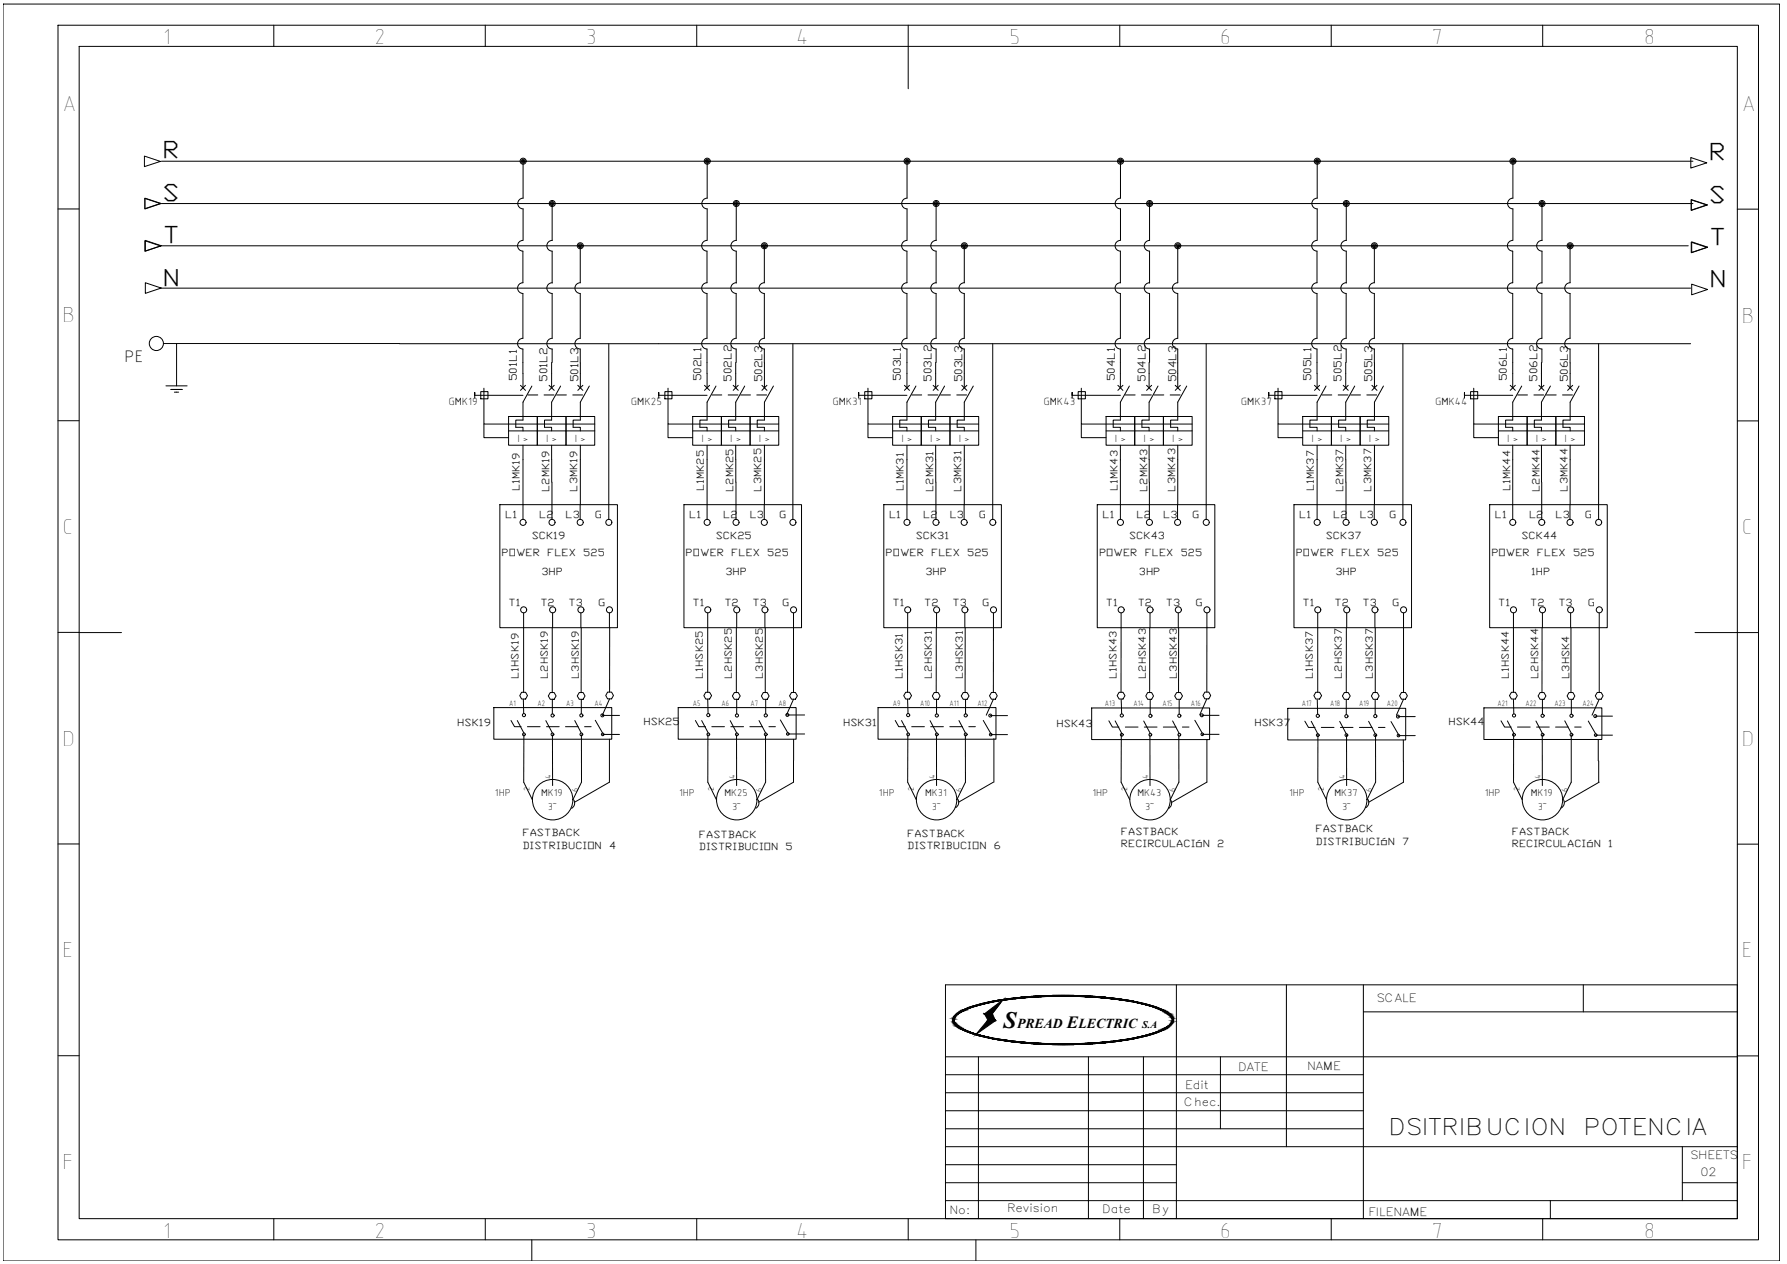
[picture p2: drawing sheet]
<svg xmlns="http://www.w3.org/2000/svg" width="420mm" height="297mm" viewBox="0 0 420 297" stroke-linecap="round" stroke-linejoin="round" font-family="sans-serif">
<defs><g id="words">
<g font-size="5.6">
<text x="38.2" y="37.2">R</text>
<text x="401.8" y="37.5">R</text>
<text x="38.2" y="47.3">S</text>
<text x="401.8" y="47.7">S</text>
<text x="38.3" y="57.2">T</text>
<text x="401.9" y="57.5">T</text>
<text x="38.3" y="67.1">N</text>
<text x="401.9" y="67.5">N</text>
</g>
<text font-size="5.5" x="235.9" y="241.6">S</text>
<g font-size="5.4">
<text x="38.3" y="10.4">1</text>
<text x="88" y="10.4">2</text>
<text x="137.6" y="10.4">3</text>
<text x="187.1" y="10.4">4</text>
<text x="237.2" y="10.4">5</text>
<text x="286.8" y="10.4">6</text>
<text x="336.5" y="10.4">7</text>
<text x="386.5" y="10.4">8</text>
<text x="14.6" y="26">A</text>
<text x="409.5" y="26">A</text>
<text x="14.6" y="75.8">B</text>
<text x="409.5" y="75.8">B</text>
<text x="14.6" y="125.5">C</text>
<text x="409.5" y="125.5">C</text>
<text x="14.6" y="175.2">D</text>
<text x="409.5" y="175.2">D</text>
<text x="14.7" y="225">E</text>
<text x="409.5" y="225">E</text>
<text x="326.4" y="266.8">DSITRIBUCION</text>
<text x="372.3" y="266.8">POTENCIA</text>
<text x="14.7" y="274.7">F</text>
<text x="409.5" y="274.7">F</text>
<text x="38.3" y="290.9">1</text>
<text x="88" y="290.9">2</text>
<text x="137.6" y="290.9">3</text>
<text x="187.1" y="290.9">4</text>
<text x="237.2" y="290.9">5</text>
<text x="286.8" y="290.9">6</text>
<text x="336.5" y="290.9">7</text>
<text x="386.5" y="290.9">8</text>
</g>
<text font-size="4.1" x="29.3" y="85">PE</text>
<text font-size="4" x="250.9" y="241.6">E</text>
<g font-size="3.2">
<text x="239.1" y="241.6">PREAD</text>
<text x="253.6" y="241.6">LECTRIC</text>
</g>
<g font-size="2.7">
<text x="323.6" y="235.5">SCALE</text>
<text x="291.1" y="251.6">DATE</text>
<text x="307.3" y="251.4">NAME</text>
<text x="278.6" y="255.8">Edit</text>
<text x="278.4" y="259.8">Chec.</text>
<text x="397.4" y="272.4">SHEETS</text>
<text x="399.8" y="276.4">02</text>
<text x="223.2" y="285.2">No:</text>
<text x="236.8" y="284.9">Revision</text>
<text x="259.1" y="285.1">Date</text>
<text x="270.9" y="285">By</text>
<text x="321.8" y="285.8">FILENAME</text>
</g>
<g font-size="2.6">
<text x="105.4" y="95.1">GMK19</text>
<text x="148.3" y="95.1">GMK25</text>
<text x="195.7" y="95.1">GMK31</text>
<text x="245.3" y="95.1">GMK43</text>
<text x="291.7" y="95.1">GMK37</text>
<text x="337.4" y="95.1">GMK44</text>
<text x="121.7" y="103.8">I &gt;</text>
<text x="128.4" y="103.8">I &gt;</text>
<text x="135.1" y="103.8">I &gt;</text>
<text x="164.9" y="103.8">I &gt;</text>
<text x="171.7" y="103.8">I &gt;</text>
<text x="178.4" y="103.8">I &gt;</text>
<text x="211.9" y="103.8">I &gt;</text>
<text x="218.7" y="103.8">I &gt;</text>
<text x="225.4" y="103.8">I &gt;</text>
<text x="262.1" y="103.8">I &gt;</text>
<text x="268.9" y="103.8">I &gt;</text>
<text x="275.6" y="103.8">I &gt;</text>
<text x="308.4" y="103.8">I &gt;</text>
<text x="315.1" y="103.8">I &gt;</text>
<text x="321.8" y="103.8">I &gt;</text>
<text x="354.4" y="103.8">I &gt;</text>
<text x="361.1" y="103.8">I &gt;</text>
<text x="367.9" y="103.8">I &gt;</text>
</g>
<g font-size="2.5">
<text x="121.5" y="89.6" transform="rotate(-90 121.5 89.6)">501L1</text>
<text x="128.7" y="89.7" transform="rotate(-90 128.7 89.7)">501L2</text>
<text x="135.9" y="89.9" transform="rotate(-90 135.9 89.9)">501L3</text>
<text x="164.8" y="89.6" transform="rotate(-90 164.8 89.6)">502L1</text>
<text x="172" y="89.7" transform="rotate(-90 172 89.7)">502L2</text>
<text x="179.2" y="89.9" transform="rotate(-90 179.2 89.9)">502L3</text>
<text x="211.8" y="89.6" transform="rotate(-90 211.8 89.6)">503L1</text>
<text x="219" y="89.7" transform="rotate(-90 219 89.7)">503L2</text>
<text x="226.2" y="89.9" transform="rotate(-90 226.2 89.9)">503L3</text>
<text x="262.2" y="89.6" transform="rotate(-90 262.2 89.6)">504L1</text>
<text x="269.3" y="89.7" transform="rotate(-90 269.3 89.7)">504L2</text>
<text x="276.5" y="89.9" transform="rotate(-90 276.5 89.9)">504L3</text>
<text x="308.3" y="89.6" transform="rotate(-90 308.3 89.6)">505L1</text>
<text x="315.4" y="89.7" transform="rotate(-90 315.4 89.7)">505L2</text>
<text x="322.6" y="89.9" transform="rotate(-90 322.6 89.9)">505L3</text>
<text x="354.3" y="89.6" transform="rotate(-90 354.3 89.6)">506L1</text>
<text x="361.4" y="89.7" transform="rotate(-90 361.4 89.7)">506L2</text>
<text x="368.6" y="89.9" transform="rotate(-90 368.6 89.9)">506L3</text>
</g>
<g font-size="2.4">
<text x="122.2" y="115.4" transform="rotate(-90 122.2 115.4)">L1MK19</text>
<text x="129.1" y="115.6" transform="rotate(-90 129.1 115.6)">L2MK19</text>
<text x="135.7" y="115.5" transform="rotate(-90 135.7 115.5)">L3MK19</text>
<text x="165.5" y="115.4" transform="rotate(-90 165.5 115.4)">L1MK25</text>
<text x="172.4" y="115.6" transform="rotate(-90 172.4 115.6)">L2MK25</text>
<text x="179" y="115.5" transform="rotate(-90 179 115.5)">L3MK25</text>
<text x="212.5" y="115.4" transform="rotate(-90 212.5 115.4)">L1MK31</text>
<text x="219.4" y="115.6" transform="rotate(-90 219.4 115.6)">L2MK31</text>
<text x="226" y="115.5" transform="rotate(-90 226 115.5)">L3MK31</text>
<text x="262.8" y="115.4" transform="rotate(-90 262.8 115.4)">L1MK43</text>
<text x="269.7" y="115.6" transform="rotate(-90 269.7 115.6)">L2MK43</text>
<text x="276.3" y="115.5" transform="rotate(-90 276.3 115.5)">L3MK43</text>
<text x="308.9" y="115.4" transform="rotate(-90 308.9 115.4)">L1MK37</text>
<text x="315.8" y="115.6" transform="rotate(-90 315.8 115.6)">L2MK37</text>
<text x="322.4" y="115.5" transform="rotate(-90 322.4 115.5)">L3MK37</text>
<text x="355" y="115.4" transform="rotate(-90 355 115.4)">L1MK44</text>
<text x="362" y="115.6" transform="rotate(-90 362 115.6)">L2MK44</text>
<text x="368.5" y="115.5" transform="rotate(-90 368.5 115.5)">L3MK44</text>
<text x="118.8" y="121.8">L1</text>
<text x="126.8" y="121.7">L2</text>
<text x="133" y="121.8">L3</text>
<text x="139.9" y="121.8">G</text>
<text x="162.1" y="121.8">L1</text>
<text x="170.1" y="121.7">L2</text>
<text x="176.3" y="121.8">L3</text>
<text x="183.2" y="121.8">G</text>
<text x="209" y="121.8">L1</text>
<text x="217.1" y="121.7">L2</text>
<text x="223.3" y="121.8">L3</text>
<text x="230.2" y="121.8">G</text>
<text x="259.2" y="121.8">L1</text>
<text x="267.2" y="121.7">L2</text>
<text x="273.5" y="121.8">L3</text>
<text x="280.3" y="121.8">G</text>
<text x="305.5" y="121.8">L1</text>
<text x="313.5" y="121.7">L2</text>
<text x="319.7" y="121.8">L3</text>
<text x="326.6" y="121.8">G</text>
<text x="351.5" y="121.8">L1</text>
<text x="359.5" y="121.7">L2</text>
<text x="365.7" y="121.8">L3</text>
<text x="372.6" y="121.8">G</text>
<text x="117.9" y="130.6">POWER</text>
<text x="125" y="126.6">SCK19</text>
<text x="128.7" y="130.6">FLEX</text>
<text x="137.1" y="130.6">525</text>
<text x="161.2" y="130.6">POWER</text>
<text x="168.3" y="126.6">SCK25</text>
<text x="171.9" y="130.6">FLEX</text>
<text x="180.4" y="130.6">525</text>
<text x="208.2" y="130.6">POWER</text>
<text x="215.3" y="126.6">SCK31</text>
<text x="218.9" y="130.6">FLEX</text>
<text x="227.4" y="130.6">525</text>
<text x="258.4" y="130.6">POWER</text>
<text x="265.5" y="126.8">SCK43</text>
<text x="269.1" y="130.6">FLEX</text>
<text x="277.6" y="130.6">525</text>
<text x="304.6" y="130.6">POWER</text>
<text x="311.7" y="126.6">SCK37</text>
<text x="315.4" y="130.6">FLEX</text>
<text x="323.8" y="130.6">525</text>
<text x="350.7" y="130.6">POWER</text>
<text x="357.7" y="126.8">SCK44</text>
<text x="361.4" y="130.6">FLEX</text>
<text x="369.8" y="130.6">525</text>
<text x="127.3" y="135.2">3HP</text>
<text x="170.6" y="135.2">3HP</text>
<text x="217.6" y="135.2">3HP</text>
<text x="267.8" y="135.2">3HP</text>
<text x="314" y="135.2">3HP</text>
<text x="360" y="135.2">1HP</text>
<text x="119.6" y="142.5">T1</text>
<text x="127" y="142.3">T2</text>
<text x="133.7" y="142.5">T3</text>
<text x="140.6" y="142.4">G</text>
<text x="162.8" y="142.5">T1</text>
<text x="170.3" y="142.3">T2</text>
<text x="177" y="142.5">T3</text>
<text x="183.9" y="142.4">G</text>
<text x="209.9" y="142.5">T1</text>
<text x="217.3" y="142.3">T2</text>
<text x="224" y="142.5">T3</text>
<text x="230.9" y="142.4">G</text>
<text x="260" y="142.5">T1</text>
<text x="267.5" y="142.3">T2</text>
<text x="274.1" y="142.5">T3</text>
<text x="281.1" y="142.4">G</text>
<text x="306.3" y="142.5">T1</text>
<text x="313.8" y="142.3">T2</text>
<text x="320.4" y="142.5">T3</text>
<text x="327.3" y="142.4">G</text>
<text x="352.3" y="142.5">T1</text>
<text x="359.8" y="142.3">T2</text>
<text x="366.4" y="142.5">T3</text>
<text x="373.3" y="142.4">G</text>
<text x="121.9" y="159.5" transform="rotate(-90 121.9 159.5)">L1HSK19</text>
<text x="128.8" y="159.5" transform="rotate(-90 128.8 159.5)">L2HSK19</text>
<text x="136.1" y="159.5" transform="rotate(-90 136.1 159.5)">L3HSK19</text>
<text x="165.2" y="159.5" transform="rotate(-90 165.2 159.5)">L1HSK25</text>
<text x="172.1" y="159.5" transform="rotate(-90 172.1 159.5)">L2HSK25</text>
<text x="179.4" y="159.5" transform="rotate(-90 179.4 159.5)">L3HSK25</text>
<text x="212.2" y="159.5" transform="rotate(-90 212.2 159.5)">L1HSK31</text>
<text x="219.1" y="159.5" transform="rotate(-90 219.1 159.5)">L2HSK31</text>
<text x="226.4" y="159.5" transform="rotate(-90 226.4 159.5)">L3HSK31</text>
<text x="262.5" y="159.5" transform="rotate(-90 262.5 159.5)">L1HSK43</text>
<text x="269.4" y="159.5" transform="rotate(-90 269.4 159.5)">L2HSK43</text>
<text x="276.7" y="159.5" transform="rotate(-90 276.7 159.5)">L3HSK43</text>
<text x="308.6" y="159.5" transform="rotate(-90 308.6 159.5)">L1HSK37</text>
<text x="315.5" y="159.5" transform="rotate(-90 315.5 159.5)">L2HSK37</text>
<text x="322.8" y="159.5" transform="rotate(-90 322.8 159.5)">L3HSK37</text>
<text x="354.8" y="159.5" transform="rotate(-90 354.8 159.5)">L1HSK44</text>
<text x="361.6" y="159.5" transform="rotate(-90 361.6 159.5)">L2HSK44</text>
<text x="368.9" y="159.5" transform="rotate(-90 368.9 159.5)">L3HSK4</text>
<text x="107.5" y="170.7">HSK19</text>
<text x="151.3" y="170.3">HSK25</text>
<text x="198.3" y="170.5">HSK31</text>
<text x="248.4" y="170.8">HSK43</text>
<text x="295" y="170.7">HSK37</text>
<text x="340.6" y="170.3">HSK44</text>
<text x="116.4" y="187">1HP</text>
<text x="127.2" y="187.1">MK19</text>
<text x="128.8" y="190.3">3~</text>
<text x="159.7" y="187">1HP</text>
<text x="170.3" y="187.1">MK25</text>
<text x="172.1" y="190.3">3~</text>
<text x="206.7" y="187">1HP</text>
<text x="217.5" y="187.1">MK31</text>
<text x="219.1" y="190.3">3~</text>
<text x="256.8" y="187">1HP</text>
<text x="267.4" y="187.1">MK43</text>
<text x="269.3" y="190.3">3~</text>
<text x="303.1" y="187">1HP</text>
<text x="313.8" y="187.1">MK37</text>
<text x="315.5" y="190.3">3~</text>
<text x="349.1" y="187">1HP</text>
<text x="359.9" y="187.1">MK19</text>
<text x="361.6" y="190.3">3~</text>
<text x="122.8" y="196.6">FASTBACK</text>
<text x="164.3" y="196.9">FASTBACK</text>
<text x="213.3" y="196.7">FASTBACK</text>
<text x="263.6" y="196.3">FASTBACK</text>
<text x="309.3" y="195.6">FASTBACK</text>
<text x="355.5" y="196.1">FASTBACK</text>
<text x="122.8" y="199.5">DISTRIBUCION</text>
<text x="143.2" y="199.5">4</text>
<text x="164.3" y="199.8">DISTRIBUCION</text>
<text x="184.7" y="199.8">5</text>
<text x="213.3" y="199.6">DISTRIBUCION</text>
<text x="233.7" y="199.6">6</text>
<text x="263.6" y="199.1">RECIRCULACIÓN</text>
<text x="286.2" y="199.1">2</text>
<text x="309.3" y="198.5">DISTRIBUCIÓN</text>
<text x="329.7" y="198.5">7</text>
<text x="355.5" y="199">RECIRCULACIÓN</text>
<text x="378.1" y="199">1</text>
<text x="268.5" y="241.6">S.A</text>
</g>
<g font-size="2">
<text x="119.7" y="165.9">A1</text>
<text x="126.4" y="165.9">A2</text>
<text x="133.1" y="165.9">A3</text>
<text x="139.8" y="165.8">A4</text>
<text x="162.9" y="165.9">A5</text>
<text x="169.6" y="165.9">A6</text>
<text x="176.4" y="165.9">A7</text>
<text x="183.1" y="165.9">A8</text>
<text x="209.9" y="165.9">A9</text>
<text x="216.4" y="165.9">A10</text>
<text x="223.3" y="165.9">A11</text>
<text x="229.8" y="165.9">A12</text>
<text x="259.8" y="165.9">A13</text>
<text x="266.5" y="165.9">A14</text>
<text x="273.3" y="165.9">A15</text>
<text x="280" y="165.8">A16</text>
<text x="306.1" y="165.9">A17</text>
<text x="312.8" y="165.9">A18</text>
<text x="319.6" y="165.9">A19</text>
<text x="326.1" y="165.9">A20</text>
<text x="352.1" y="165.9">A21</text>
<text x="358.7" y="165.9">A22</text>
<text x="365.5" y="165.9">A23</text>
<text x="372.1" y="165.9">A24</text>
<text x="124.5" y="185.9" transform="rotate(-90 124.5 185.9)">2</text>
<text x="129.5" y="183" transform="rotate(-90 129.5 183)">4</text>
<text x="167.8" y="185.9" transform="rotate(-90 167.8 185.9)">2</text>
<text x="172.8" y="183" transform="rotate(-90 172.8 183)">4</text>
<text x="214.8" y="185.9" transform="rotate(-90 214.8 185.9)">2</text>
<text x="219.8" y="183" transform="rotate(-90 219.8 183)">4</text>
<text x="265" y="185.9" transform="rotate(-90 265 185.9)">2</text>
<text x="269.9" y="183" transform="rotate(-90 269.9 183)">4</text>
<text x="311.2" y="185.9" transform="rotate(-90 311.2 185.9)">2</text>
<text x="316.2" y="183" transform="rotate(-90 316.2 183)">4</text>
<text x="357.3" y="185.9" transform="rotate(-90 357.3 185.9)">2</text>
<text x="362.2" y="183" transform="rotate(-90 362.2 183)">4</text>
<text x="135.9" y="186.1" transform="rotate(-90 135.9 186.1)">6</text>
<text x="179.1" y="186.1" transform="rotate(-90 179.1 186.1)">6</text>
<text x="226.2" y="186.1" transform="rotate(-90 226.2 186.1)">6</text>
<text x="276.3" y="186.1" transform="rotate(-90 276.3 186.1)">6</text>
<text x="322.6" y="186.1" transform="rotate(-90 322.6 186.1)">6</text>
<text x="368.6" y="186.1" transform="rotate(-90 368.6 186.1)">6</text>
</g>
</g></defs>
<g fill="none" stroke="#000" stroke-width=".24">
<path d="M.7 1h417.7v295.3h-417.7zM13.6 5.9h399.9v285.5h-399.9zM18.6 10.9h389.9v275.5h-389.9zM64.4 5.9v5M114.1 5.9v5M163.8 5.9v5M213.5 5.9v14.9M263.3 5.9v5M313 5.9v5M362.7 5.9v5M34 36.7l3.7 1.2-3.7 1.3zM37.9 37.9h360.1"/>
<path d="M123 37.9v8.7a1.26 1.26 0 0 0-1.3 1.2 1.26 1.26 0 0 0 1.3 1.3v7.4M166.3 37.9v8.7a1.26 1.26 0 0 0-1.3 1.2 1.26 1.26 0 0 0 1.3 1.3v7.4M213.3 37.9v8.7a1.26 1.26 0 0 0-1.3 1.2 1.26 1.26 0 0 0 1.3 1.3v7.4M263.4 37.9l.1 8.7a1.26 1.26 0 0 0-1.3 1.2 1.26 1.26 0 0 0 1.3 1.3l-.1 7.4M309.7 37.9v8.7a1.26 1.26 0 0 0-1.3 1.2 1.26 1.26 0 0 0 1.3 1.3v7.4M355.7 37.9v8.7a1.26 1.26 0 0 0-1.2 1.2 1.26 1.26 0 0 0 1.2 1.3v7.4M397.5 37l3.8 1.3-3.8 1.2zM13.6 49.1h5M34.1 46.6l3.7 1.3-3.7 1.2zM34.1 56.6l3.7 1.2-3.7 1.3zM34.1 46.6l3.7 1.2-3.7 1.2zM34.2 56.5l3.7 1.2-3.7 1.3z"/>
<path d="M37.9 47.8h360.1M37.9 57.8h359M123 56.5a1.26 1.26 0 0 0-1.3 1.3 1.26 1.26 0 0 0 1.3 1.2l-.1 7.5M129.8 47.8v8.7a1.26 1.26 0 0 0-1.2 1.3 1.26 1.26 0 0 0 1.2 1.2v7.5M136.4 57.8v8.7M166.2 56.5a1.26 1.26 0 0 0-1.2 1.3 1.26 1.26 0 0 0 1.2 1.2v7.5M173.1 47.8v8.7a1.26 1.26 0 0 0-1.2 1.3 1.26 1.26 0 0 0 1.2 1.2v7.5M179.7 57.8v8.7M213.3 56.5a1.26 1.26 0 0 0-1.3 1.3 1.26 1.26 0 0 0 1.3 1.2l-.1 7.5M220.1 47.8v8.7M220.1 59v7.5M220.1 56.5a1.26 1.26 0 0 0-1.3 1.3 1.26 1.26 0 0 0 1.3 1.2"/>
<path d="M226.7 57.8v8.7M263.4 56.5a1.26 1.26 0 0 0-1.2 1.3 1.26 1.26 0 0 0 1.2 1.2v7.5M270.3 47.8v8.7a1.26 1.26 0 0 0-1.3 1.3 1.26 1.26 0 0 0 1.3 1.2v7.5M276.9 57.8v8.7M309.7 56.5a1.26 1.26 0 0 0-1.3 1.3 1.26 1.26 0 0 0 1.3 1.2v7.5M316.5 47.8v8.7a1.26 1.26 0 0 0-1.2 1.3 1.26 1.26 0 0 0 1.2 1.2v7.5M323.1 57.8v8.7M355.7 56.5a1.26 1.26 0 0 0-1.3 1.3 1.26 1.26 0 0 0 1.3 1.2v7.5M362.5 47.8l.1 8.7a1.26 1.26 0 0 0-1.3 1.3 1.26 1.26 0 0 0 1.3 1.2l-.1 7.5M369.2 57.8v8.7M397.6 47l3.8 1.2-3.8 1.2zM397.6 56.9l3.8 1.2-3.8 1.3z"/>
<path d="M397.6 46.9l3.8 1.2-3.8 1.3zM397.7 56.8l3.8 1.3-3.8 1.2zM408.5 49.1h4.9M34.2 66.4l3.7 1.3-3.7 1.2zM37.9 67.7h359.6M122.9 69l.1 10.5a1.26 1.26 0 0 0-1.3 1.3 1.26 1.26 0 0 0 1.3 1.2v9.1M123 66.4a1.26 1.26 0 0 0-1.3 1.3 1.26 1.26 0 0 0 1.3 1.3M129.8 69v10.5a1.26 1.26 0 0 0-1.2 1.3 1.26 1.26 0 0 0 1.2 1.2v3.2M129.8 66.4a1.26 1.26 0 0 0-1.2 1.3 1.26 1.26 0 0 0 1.2 1.3M136.4 69v10.5a1.26 1.26 0 0 0-1.2 1.3 1.26 1.26 0 0 0 1.2 1.2v9.1M136.4 66.4a1.26 1.26 0 0 0-1.2 1.3 1.26 1.26 0 0 0 1.2 1.3M166.2 69v10.5a1.26 1.26 0 0 0-1.2 1.3 1.26 1.26 0 0 0 1.2 1.2l.1 9.1"/>
<path d="M166.2 66.4a1.26 1.26 0 0 0-1.2 1.3 1.26 1.26 0 0 0 1.2 1.3M173.1 69v10.5a1.26 1.26 0 0 0-1.3 1.3 1.26 1.26 0 0 0 1.3 1.2v3.2M173.1 66.4a1.26 1.26 0 0 0-1.3 1.3 1.26 1.26 0 0 0 1.3 1.3M179.7 69v10.5M179.7 79.5a1.26 1.26 0 0 0-1.2 1.3 1.26 1.26 0 0 0 1.2 1.2M179.7 66.4a1.26 1.26 0 0 0-1.2 1.3 1.26 1.26 0 0 0 1.2 1.3M213.2 69l.1 10.5a1.26 1.26 0 0 0-1.3 1.3 1.26 1.26 0 0 0 1.3 1.2l-.1 9.1M213.3 66.4a1.26 1.26 0 0 0-1.3 1.3 1.26 1.26 0 0 0 1.3 1.3M220.1 69v10.5M220.1 79.5a1.26 1.26 0 0 0-1.3 1.3 1.26 1.26 0 0 0 1.3 1.2M220.1 66.4a1.26 1.26 0 0 0-1.3 1.3 1.26 1.26 0 0 0 1.3 1.3M226.7 69v10.5a1.26 1.26 0 0 0-1.2 1.3 1.26 1.26 0 0 0 1.2 1.2v9.1"/>
<path d="M226.7 66.4a1.26 1.26 0 0 0-1.2 1.3 1.26 1.26 0 0 0 1.2 1.3M263.4 69v10.5a1.26 1.26 0 0 0-1.2 1.3 1.26 1.26 0 0 0 1.2 1.2v9.1M263.4 66.4a1.26 1.26 0 0 0-1.2 1.3 1.26 1.26 0 0 0 1.2 1.3M270.3 69v10.5a1.26 1.26 0 0 0-1.3 1.3 1.26 1.26 0 0 0 1.3 1.2v3.2M270.3 66.4a1.26 1.26 0 0 0-1.3 1.3 1.26 1.26 0 0 0 1.3 1.3M276.9 69v10.5a1.26 1.26 0 0 0-1.2 1.3 1.26 1.26 0 0 0 1.2 1.2v9.1M276.9 66.4a1.26 1.26 0 0 0-1.2 1.3 1.26 1.26 0 0 0 1.2 1.3M309.7 69v10.5a1.26 1.26 0 0 0-1.3 1.3 1.26 1.26 0 0 0 1.3 1.2v9.1M309.7 66.4a1.26 1.26 0 0 0-1.3 1.3 1.26 1.26 0 0 0 1.3 1.3M316.5 69v10.5a1.26 1.26 0 0 0-1.2 1.3 1.26 1.26 0 0 0 1.2 1.2v3.2M316.5 66.4a1.26 1.26 0 0 0-1.2 1.3 1.26 1.26 0 0 0 1.2 1.3M323.1 69v10.5"/>
<path d="M323.1 79.5a1.26 1.26 0 0 0-1.2 1.3 1.26 1.26 0 0 0 1.2 1.2M323.1 66.4a1.26 1.26 0 0 0-1.2 1.3 1.26 1.26 0 0 0 1.2 1.3M355.7 69v10.5a1.26 1.26 0 0 0-1.3 1.3 1.26 1.26 0 0 0 1.3 1.2v9.1M355.7 66.4a1.26 1.26 0 0 0-1.3 1.3 1.26 1.26 0 0 0 1.3 1.3M362.5 69v10.5a1.26 1.26 0 0 0-1.2 1.3 1.26 1.26 0 0 0 1.2 1.2v3.2M362.5 66.4a1.26 1.26 0 0 0-1.2 1.3 1.26 1.26 0 0 0 1.2 1.3M369.2 69v10.5a1.26 1.26 0 0 0-1.3 1.3 1.26 1.26 0 0 0 1.3 1.2v3.3M369.2 66.4a1.26 1.26 0 0 0-1.3 1.3 1.26 1.26 0 0 0 1.3 1.3M397.7 66.8l3.8 1.2-3.8 1.3zM13.6 98.9h5M38.4 80.7h55.5M41 92.2h1"/>
<path d="M41.5 80.7v10h-2.5M41.5 91.5h-1.3h1.3M41.5 91.5h1.3h-1.3M41.5 90.7h2.5M93.9 80.8h303.6M113 92h1.7v1.7h-1.7zM113.8 91.2v8.5h26M113.8 99.7v3.1h5.8M119.6 97.9h6.7v6.7h-6.7zM122.4 90.6l1.2 1.1M123 92.9h-11.4v-.7v1.4M123.6 90.6l-1.2 1.1"/>
<path d="M124.1 92.8h2.3M125.1 90.7l-2.1 3.8v4.2h-1.7v1.7h1.7v.9M126.3 97.9h6.8v6.7h-6.8zM127.9 92.8h2.3M129.1 90.6l1.2 1.1M129.7 85.2v5.9M130.3 90.6l-1.2 1.1M130.9 92.8h2.3M131.8 90.7l-2.1 3.8v4.2h-1.7v1.7h1.7v.9M133.1 97.9h6.7v6.7h-6.7zM134.7 92.8h2.3M135.9 90.6l1.1 1.1"/>
<path d="M137 90.6l-1.1 1.1M138.6 90.7l-2.2 3.8v4.2h-1.6v1.7h1.6v.9M143.1 80.8v41.2M156.3 92h1.7v1.7h-1.7zM157.1 91.2v8.5h26M157.1 99.7v3.1h5.8M162.9 97.9h6.7v6.7h-6.7zM165.6 90.6l1.2 1.1M166.3 92.9h-11.4v-.7v1.4M166.8 90.6l-1.2 1.1M167.4 92.8h2.3M168.3 90.7l-2 3.8v4.2h-1.7v1.7h1.7v.9"/>
<path d="M169.6 97.9h6.8v6.7h-6.8zM171.2 92.8h2.3M172.4 90.6l1.2 1.1M173 85.2v5.9M173.6 90.6l-1.2 1.1M174.1 92.8h2.4M175.1 90.7l-2.1 3.8v4.2h-1.7v1.7h1.7v.9M176.4 97.9h6.7v6.7h-6.7zM177.9 92.8h2.4M179.1 90.6l1.2 1.1M179.7 82v3.3M179.7 85.3v5.8"/>
<path d="M180.3 90.6l-1.2 1.1M181.8 90.7l-2.1 3.8v4.2h-1.7v1.7h1.7v.9M186.4 80.8v41.2M203.3 92h1.7v1.7h-1.7zM204.1 91.2v8.5h26M204.1 99.7v3.1h5.8M209.9 97.9h6.7v6.7h-6.7zM212.6 90.6l1.2 1.1M213.2 92.9h-11.3v-.7v1.4M213.8 90.6l-1.2 1.1M214.4 92.8h2.3M215.4 90.7l-2.2 3.8v4.2h-1.7v1.7h1.7v.9"/>
<path d="M216.6 97.9h6.8v6.7h-6.8zM218.2 92.8h2.3M219.4 90.6l1.2 1.1M220 85.2v5.9M220.1 82v3.2M220.6 90.6l-1.2 1.1M221.1 92.8h2.4M222.1 90.7l-2.1 3.8v4.2h-1.7v1.7h1.7v.9M223.4 97.9h6.7v6.7h-6.7zM224.9 92.8h2.4M226.1 90.6l1.2 1.1M227.3 90.6l-1.2 1.1"/>
<path d="M228.8 90.7l-2.1 3.8v4.2h-1.6v1.7h1.6v.9M233.4 80.8v41.2M253.5 92h1.7v1.7h-1.7zM254.2 91.2v8.5h26.1M254.2 99.7v3.1h5.9M260.1 97.9h6.7v6.7h-6.7zM262.8 90.6l1.2 1.1M263.4 92.9h-11.3v-.7v1.4M264 90.6l-1.2 1.1M264.6 92.8h2.3M265.5 90.7l-2.1 3.8v4.2h-1.7v1.7h1.7v.9M266.8 97.9h6.7v6.7h-6.7z"/>
<path d="M268.4 92.8h2.3M269.6 90.6l1.2 1.1M270.2 85.2v5.9M270.8 90.6l-1.2 1.1M271.3 92.8h2.3M272.3 90.7l-2.1 3.8v4.2h-1.7v1.7h1.7v.9M273.5 97.9h6.8v6.7h-6.8zM275.1 92.8h2.4M276.3 90.6l1.2 1.1M277.5 90.6l-1.2 1.1M279 90.7l-2.1 3.8v4.2h-1.7v1.7h1.7v.9M283.6 80.8v41.2"/>
<path d="M299.7 92h1.7v1.7h-1.7zM300.5 91.2v8.5h26M300.5 99.7v3.1h5.8M306.3 97.9h6.7v6.7h-6.7zM309.1 90.6l1.2 1.1M309.7 92.9h-11.4v-.7v1.4M310.3 90.6l-1.2 1.1M310.8 92.8h2.3M311.8 90.7l-2.1 3.8v4.2h-1.7v1.7h1.7v.9M313 97.9h6.8v6.7h-6.8zM314.6 92.8h2.3M315.8 90.6l1.2 1.1"/>
<path d="M316.4 85.2v5.9M317 90.6l-1.2 1.1M317.5 92.8h2.4M318.5 90.7l-2.1 3.8v4.2h-1.7v1.7h1.7v.9M319.8 97.9h6.7v6.7h-6.7zM321.4 92.8h2.3M322.6 90.6l1.2 1.1M323.1 82v3.3M323.2 85.3v5.8M323.8 90.6l-1.2 1.1M325.3 90.7l-2.1 3.8v4.2h-1.7v1.7h1.7v.9M329.8 80.8v41.2"/>
<path d="M345.8 92h1.6v1.7h-1.6zM346.5 91.2v8.5h26M346.5 99.7v3.1h5.8M352.3 97.9h6.8v6.7h-6.8zM355.1 90.6l1.2 1.1M355.7 92.9h-11.4v-.7v1.4M356.3 90.6l-1.2 1.1M356.8 92.8h2.3M357.8 90.7l-2.1 3.8v4.2h-1.7v1.7h1.7v.9M359.1 97.9h6.7v6.7h-6.7zM360.6 92.8h2.4M361.8 90.6l1.2 1.1"/>
<path d="M362.4 85.2v5.9M363 90.6l-1.2 1.1M363.6 92.8h2.3M364.5 90.7l-2.1 3.8v4.2h-1.6v1.7h1.6v.9M365.8 97.9h6.7v6.7h-6.7zM367.4 92.8h2.3M368.6 90.6l1.2 1.1M369.2 85.3v5.8M369.8 90.6l-1.2 1.1M371.3 90.7l-2.1 3.8v4.2h-1.7v1.7h1.7v.9M375.9 80.8v41.2M408.5 98.9h4.9"/>
<path d="M117.5 118.6h27.7v28.9h-27.7zM119.6 101.3h20.2M123 104.6v17.4M129.7 104.6v3.4M129.7 108v5.3M129.8 113.3v8.7M136.4 104.6v17.4M160.8 118.6h27.7v28.9h-27.7zM162.9 101.3h20.2M166.3 104.6v17.4M173 104.6v8.7M173 113.3v8.7"/>
<path d="M179.7 118.6v3.4M179.7 104.6v14M207.8 118.6h27.6v28.9h-27.6zM209.9 101.3h20.2M213.2 104.6v17.4M220 104.6v8.7M220.1 113.3v8.7M226.7 118.6v3.4M226.7 104.6v14M258 118.6h27.6v28.9h-27.6zM260.1 101.3h20.2M263.4 104.6v17.4"/>
<path d="M270.2 104.6v3.4M270.2 108v5.3M270.2 113.3v8.7M276.9 118.6v3.4M276.9 104.6v14M304.2 118.6h27.7v28.9h-27.7zM306.3 101.3h20.2M309.7 104.6v17.4M316.4 104.6v8.7M316.5 113.3v8.7M323.1 118.6v3.4M323.2 104.6v14"/>
<path d="M350.3 118.6h27.6v28.9h-27.6zM352.3 101.3h20.2M355.7 104.6v17.4M362.4 104.6v8.7M362.5 113.3v8.7M369.1 118.6v3.4M369.2 104.6v14M13.6 148.6h5M18.6 148.7h10M123.1 144v18.7M129.8 147.6v15.2M129.9 144v3.5"/>
<path d="M136.6 144v3.5M136.7 147.6l-.1 15.2M143.3 144v3.5M143.3 147.4v15.2M166.4 144v18.7M173.1 147.6v15.2M173.2 144v3.5M179.8 144v3.5M179.9 147.6v15.2M186.6 144v18.7M213.4 144v18.7M220.1 147.6v15.2"/>
<path d="M220.2 144v3.5M226.9 144v3.5M226.9 147.6v15.2M233.6 144v18.7M263.6 144v18.7M270.3 147.6v15.2M270.4 144v3.5M277 144v3.5M277.1 147.6v15.2M283.8 144v3.5M283.8 147.4l-.1 15.2M309.8 144v18.7"/>
<path d="M316.6 147.6l-.1 15.2M316.6 144v3.5M323.3 144v3.5M323.3 147.6v15.2M330 144v18.7M355.8 144v18.7M362.6 147.6l-.1 15.2M362.7 144v3.5M369.3 144v3.5M369.4 147.6v15.2M376 144v18.7M398.5 148.7h14.9"/>
<path d="M116.1 166.3h27.7v7.4h-27.7zM120.1 169.3l.9 1.5h1.5M121.6 169.3l1.6 3M122.6 162.7h1l.4 .8-.4 .8h-1l-.4-.8zM123 164.3l.1 3.4M123.2 172.6l-.1 11.2 2.1 4.1M124 170.8h3M128.3 169.4l1.6 2.9M128.5 170.8h3M129.4 162.8h.9l.5 .8-.5 .7h-.9l-.5-.7zM129.9 164.3v3.5M129.9 172.7v11.9"/>
<path d="M133 170.8h2.9M135.1 169.3l1.6 2.9M136.2 162.8h.9l.4 .8-.4 .7h-.9l-.5-.7zM136.7 164.4v3.4M136.7 172.7v11.1l-2 4.1M137.4 170.8h1.6M140 169.3l1.7 3M141.6 168.1h4.1M141.7 172.6h4M142.9 162.6h.9l.4 .8-.4 .8h-.9l-.5-.8zM143.3 173.7v10.1l-8.2 4.7M143.3 164.2l-1.6 3.8"/>
<path d="M159.5 166.3h27.7v7.4h-27.7zM163.5 169.3l.8 1.5h1.6M165 169.3l1.5 3M165.9 162.7h.9l.5 .8-.5 .8h-.9l-.4-.8zM166.4 164.3l.1 3.4M166.4 172.6v11.2l2.1 4.1M167.4 170.8h2.9M171.7 169.4l1.5 2.9M171.8 170.8h3M172.7 162.8h.9l.4 .8-.4 .7h-.9l-.5-.7zM173.2 172.7v11.9M173.2 164.3v3.5"/>
<path d="M176.3 170.8h3M178.5 169.3l1.5 2.9M179.5 162.8h.9l.4 .8-.4 .7h-.9l-.5-.7zM180 172.7v11.1l-2 4.1M180 164.4v3.4M180.8 170.8h1.5M183.5 169.2l1.7 3M185.1 168h4.1M185.2 172.5h4M186.1 162.7h.9l.5 .8-.5 .8h-.9l-.5-.8zM186.6 164.3l-1.7 3.8M186.6 173.7v10.1l-8.2 4.7"/>
<path d="M206.4 166.3h27.8v7.4h-27.8zM210.5 169.3l.8 1.5h1.6M212 169.3l1.5 3M212.9 162.7h1l.4 .8-.4 .8h-1l-.4-.8zM213.4 164.3l.1 3.4M213.5 172.6l-.1 11.2 2 4.1M214.4 170.8h2.9M218.7 169.4l1.5 2.9M218.8 170.8h3M219.7 162.8h.9l.4 .8-.4 .7h-.9l-.5-.7zM220.2 172.7v11.9M220.2 164.3v3.5"/>
<path d="M223.3 170.8h3M225.5 169.3l1.5 3M226.5 162.8h.9l.4 .8-.4 .7h-.9l-.5-.7zM227 172.7v11.1l-2 4.1M227 164.4v3.4M227.8 170.8h1.5M231.2 169.3l1.7 3M232.8 168.2h4.1M232.9 172.6h4M233.1 162.7h.9l.5 .8-.5 .8h-.9l-.5-.8zM233.6 164.3l-1.7 3.8M233.7 173.6v10.2"/>
<path d="M256.7 166.4h27.7v7.4h-27.7zM260.7 169.4l.8 1.5h1.6M262.2 169.4l1.5 2.9M263.1 162.7h.9l.5 .8-.5 .8h-.9l-.4-.8zM263.6 164.4l.1 3.4M263.6 172.6v11.2l2 4.1M264.6 170.9h3M268.9 169.4l1.6 3M269.1 170.9h2.9M269.8 162.8h1l.4 .8-.4 .7h-1l-.4-.7zM270.4 172.7v11.9M270.4 164.4v3.5"/>
<path d="M273.5 170.9h3M275.7 169.4l1.5 2.9M276.7 162.8h.9l.4 .8-.4 .7h-.9l-.5-.7zM277.2 172.7v11.1l-2 4.1M277.2 164.5v3.4M278 170.9h1.6M280.9 169.3l1.8 3M282.6 168.1h4M282.7 172.6h3.9M283.3 162.6h.9l.5 .8-.5 .8h-.9l-.5-.8zM283.7 164.2l-1.6 3.8M283.8 173.8v10"/>
<path d="M302.8 166.5h27.7v7.4h-27.7zM306.8 169.5l.8 1.4h1.6M308.3 169.5l1.5 2.9M309.4 162.7h.9l.4 .8-.4 .8h-.9l-.5-.8zM309.7 164.5l.1 3.4M309.9 172.6l-.1 11.2 2.1 4.1M310.7 170.9h3M315 169.5l1.5 2.9M315.2 170.9h2.9M316.1 162.8h.9l.5 .8-.5 .7h-.9l-.5-.7zM316.5 164.5v3.4M316.6 172.7v11.9"/>
<path d="M319.6 170.9h3M321.8 169.5l1.5 2.9M322.9 162.8h.9l.5 .8-.5 .7h-.9l-.5-.7zM323.3 164.5v3.4M323.4 172.7v11.1l-2 4.1M324.1 170.9h1.5M327.1 169.6l1.7 3M328.7 168.4h4M328.8 172.9h3.9M329.5 162.7h.9l.5 .8-.5 .8h-.9l-.4-.8zM330 173.9v5M330 178.9v4.9l-8.2 4.7"/>
<path d="M330 164.3l-1.7 3.8M348.9 166.3h27.7v7.5h-27.7zM352.9 169.4l.9 1.5h1.5M354.4 169.4l1.5 2.9M355.4 162.7h.9l.5 .8-.5 .8h-.9l-.5-.8zM355.8 164.4l.1 3.4M355.9 172.6v11.2l2 4.1M356.8 170.9h3M361.1 169.4l1.6 3M361.3 170.9h3M362.1 162.8h.9l.5 .8-.5 .7h-.9l-.5-.7zM362.6 172.7v11.9"/>
<path d="M362.7 164.4v3.5M365.7 170.9h3M367.9 169.4l1.6 2.9M368.9 162.8h.9l.5 .8-.5 .7h-.9l-.4-.7zM369.4 172.7v11.1l-2 4.1M369.5 164.5v3.4M370.2 170.9h1.6M373.4 169.4l1.8 3M375.1 168.3h4M375.2 172.8h3.9M375.5 162.7h1l.4 .8-.4 .8h-1l-.4-.8zM375.8 173.8v5"/>
<path d="M375.9 178.8v5M376 164.3l-1.7 3.8M13.6 198.3h5M134.9 188a1.41 1.41 0 0 1-.5 2M178.2 188a1.41 1.41 0 0 1-.5 1.9M225.2 187.8a1.41 1.41 0 0 1-.5 2M233.6 183.8l-8.2 4.7M275.3 188a1.41 1.41 0 0 1-.6 2M283.7 183.8l-8.1 4.7M321.6 187.8a1.41 1.41 0 0 1-.5 2M367.6 187.9a1.41 1.41 0 0 1-.5 2M376 183.8l-8.2 4.7"/>
<path d="M408.5 198.4h4.9M222.3 231.4h186.2v55h-186.2zM224.5 238.7a15.7 15.7 0 0 1 7.9-3.2 95.2 95.2 0 0 1 37.3 .5 11.4 11.4 0 0 1 5.9 3 1.72 1.72 0 0 1-1 2.4 24.7 24.7 0 0 1-10.2 3.1 94.3 94.3 0 0 1-34.6-1.2 9.6 9.6 0 0 1-5.6-3l-.1-1zM224.6 238.8a16 16 0 0 1 7.9-3.1 94.1 94.1 0 0 1 37.6 .6 9.6 9.6 0 0 1 5.4 2.9 1.72 1.72 0 0 1-1.2 2.2 26.2 26.2 0 0 1-9.9 2.9 94 94 0 0 1-34.5-1.2 9.5 9.5 0 0 1-5.5-2.9l-.1-.6zM235.3 235.6l-2.6 3.4M276.6 231.4v55M302.5 231.4v38.1M320.6 231.4v55M320.6 237.8h87.9M372.3 231.4v6.4M13.7 248.1h4.9M222.3 248.3h186.2"/>
<path d="M222.3 252.6h98.3M222.3 256.8h98.3M230 248.3v38.1M255.9 248.3v38.1M268.8 248.3v38.1M286.9 248.3v17M408.5 248.1h5M222.3 277.9h54.3M222.3 269.5h186.2M222.3 261h98.3M222.3 265.3h98.3M222.3 273.7h54.3"/>
<path d="M395.5 277.9h13M395.5 269.5v12.7M64.4 286.4v5M114.1 286.4v5M125 291.4v4.9M163.8 286.4v5M213.5 286.4v5M222.3 282.2h186.2M229.5 291.4v4.9M263.3 286.4v5M313 286.4v5M362.7 286.4v5"/>
<path d="M364.5 282.2v4.2"/>
<circle cx="123" cy="37.9" r=".71"/>
<circle cx="123" cy="37.9" r=".46"/>
<circle cx="123" cy="37.9" r=".22"/>
<circle cx="166.3" cy="37.9" r=".71"/>
<circle cx="166.3" cy="37.9" r=".46"/>
<circle cx="166.3" cy="37.9" r=".22"/>
<circle cx="213.3" cy="37.9" r=".71"/>
<circle cx="213.3" cy="37.9" r=".46"/>
<circle cx="213.3" cy="37.9" r=".22"/>
<circle cx="263.5" cy="37.9" r=".71"/>
<circle cx="263.5" cy="37.9" r=".46"/>
<circle cx="263.5" cy="37.9" r=".22"/>
<circle cx="309.7" cy="37.9" r=".71"/>
<circle cx="309.7" cy="37.9" r=".46"/>
<circle cx="309.7" cy="37.9" r=".22"/>
<circle cx="355.7" cy="37.9" r=".71"/>
<circle cx="355.7" cy="37.9" r=".46"/>
<circle cx="355.7" cy="37.9" r=".22"/>
<circle cx="129.8" cy="47.8" r=".71"/>
<circle cx="129.8" cy="47.8" r=".46"/>
<circle cx="129.8" cy="47.8" r=".22"/>
<circle cx="136.4" cy="57.8" r=".71"/>
<circle cx="136.4" cy="57.8" r=".46"/>
<circle cx="136.4" cy="57.8" r=".22"/>
<circle cx="173.1" cy="47.8" r=".71"/>
<circle cx="173.1" cy="47.8" r=".46"/>
<circle cx="173.1" cy="47.8" r=".22"/>
<circle cx="179.7" cy="57.8" r=".71"/>
<circle cx="179.7" cy="57.8" r=".46"/>
<circle cx="179.7" cy="57.8" r=".22"/>
<circle cx="220.1" cy="47.8" r=".71"/>
<circle cx="220.1" cy="47.8" r=".46"/>
<circle cx="220.1" cy="47.8" r=".22"/>
<circle cx="226.7" cy="57.8" r=".71"/>
<circle cx="226.7" cy="57.8" r=".46"/>
<circle cx="226.7" cy="57.8" r=".22"/>
<circle cx="270.3" cy="47.8" r=".71"/>
<circle cx="270.3" cy="47.8" r=".46"/>
<circle cx="270.3" cy="47.8" r=".22"/>
<circle cx="276.9" cy="57.8" r=".71"/>
<circle cx="276.9" cy="57.8" r=".46"/>
<circle cx="276.9" cy="57.8" r=".22"/>
<circle cx="316.5" cy="47.8" r=".71"/>
<circle cx="316.5" cy="47.8" r=".46"/>
<circle cx="316.5" cy="47.8" r=".22"/>
<circle cx="323.1" cy="57.8" r=".71"/>
<circle cx="323.1" cy="57.8" r=".46"/>
<circle cx="323.1" cy="57.8" r=".22"/>
<circle cx="362.6" cy="47.8" r=".71"/>
<circle cx="362.6" cy="47.8" r=".46"/>
<circle cx="362.6" cy="47.8" r=".22"/>
<circle cx="369.2" cy="57.8" r=".71"/>
<circle cx="369.2" cy="57.8" r=".46"/>
<circle cx="369.2" cy="57.8" r=".22"/>
<circle cx="36.8" cy="80.7" r="1.66"/>
<circle cx="123" cy="122.8" r=".71"/>
<circle cx="129.8" cy="122.8" r=".71"/>
<circle cx="136.4" cy="122.8" r=".71"/>
<circle cx="143.1" cy="122.8" r=".71"/>
<circle cx="166.3" cy="122.8" r=".71"/>
<circle cx="173.1" cy="122.8" r=".71"/>
<circle cx="179.7" cy="122.8" r=".71"/>
<circle cx="186.4" cy="122.8" r=".71"/>
<circle cx="213.3" cy="122.8" r=".71"/>
<circle cx="220.1" cy="122.8" r=".71"/>
<circle cx="226.7" cy="122.8" r=".71"/>
<circle cx="233.4" cy="122.8" r=".71"/>
<circle cx="263.4" cy="122.8" r=".71"/>
<circle cx="270.3" cy="122.8" r=".71"/>
<circle cx="276.9" cy="122.8" r=".71"/>
<circle cx="283.6" cy="122.8" r=".71"/>
<circle cx="309.7" cy="122.8" r=".71"/>
<circle cx="316.5" cy="122.8" r=".71"/>
<circle cx="323.1" cy="122.8" r=".71"/>
<circle cx="329.9" cy="122.8" r=".71"/>
<circle cx="355.7" cy="122.8" r=".71"/>
<circle cx="362.5" cy="122.8" r=".71"/>
<circle cx="369.1" cy="122.8" r=".71"/>
<circle cx="375.9" cy="122.8" r=".71"/>
<circle cx="123.1" cy="143.3" r=".71"/>
<circle cx="129.9" cy="143.3" r=".71"/>
<circle cx="136.6" cy="143.3" r=".71"/>
<circle cx="143.3" cy="143.3" r=".71"/>
<circle cx="166.4" cy="143.3" r=".71"/>
<circle cx="173.2" cy="143.3" r=".71"/>
<circle cx="179.8" cy="143.3" r=".71"/>
<circle cx="186.6" cy="143.3" r=".71"/>
<circle cx="213.4" cy="143.3" r=".71"/>
<circle cx="220.2" cy="143.3" r=".71"/>
<circle cx="226.9" cy="143.3" r=".71"/>
<circle cx="233.6" cy="143.3" r=".71"/>
<circle cx="263.6" cy="143.3" r=".71"/>
<circle cx="270.4" cy="143.3" r=".71"/>
<circle cx="277" cy="143.3" r=".71"/>
<circle cx="283.8" cy="143.3" r=".71"/>
<circle cx="309.8" cy="143.3" r=".71"/>
<circle cx="316.6" cy="143.3" r=".71"/>
<circle cx="323.3" cy="143.3" r=".71"/>
<circle cx="330" cy="143.3" r=".71"/>
<circle cx="355.9" cy="143.3" r=".71"/>
<circle cx="362.7" cy="143.3" r=".71"/>
<circle cx="369.3" cy="143.3" r=".71"/>
<circle cx="376" cy="143.3" r=".71"/>
<circle cx="123.2" cy="168.1" r=".37"/>
<circle cx="123.2" cy="172.6" r=".33"/>
<circle cx="129.9" cy="172.6" r=".33"/>
<circle cx="129.9" cy="168.1" r=".37"/>
<circle cx="136.7" cy="168.1" r=".37"/>
<circle cx="136.7" cy="172.6" r=".33"/>
<circle cx="141.6" cy="168.1" r=".35"/>
<circle cx="141.7" cy="172.6" r=".31"/>
<circle cx="166.5" cy="168.1" r=".37"/>
<circle cx="166.5" cy="172.6" r=".33"/>
<circle cx="173.2" cy="172.6" r=".33"/>
<circle cx="173.3" cy="168.1" r=".37"/>
<circle cx="180" cy="168.1" r=".37"/>
<circle cx="180" cy="172.6" r=".33"/>
<circle cx="185.1" cy="168" r=".35"/>
<circle cx="185.2" cy="172.5" r=".31"/>
<circle cx="213.5" cy="168.1" r=".37"/>
<circle cx="213.5" cy="172.6" r=".33"/>
<circle cx="220.3" cy="168.1" r=".37"/>
<circle cx="220.3" cy="172.6" r=".33"/>
<circle cx="227.1" cy="168.1" r=".37"/>
<circle cx="227.1" cy="172.6" r=".33"/>
<circle cx="232.8" cy="168.2" r=".35"/>
<circle cx="232.9" cy="172.6" r=".31"/>
<circle cx="263.8" cy="168.1" r=".37"/>
<circle cx="263.8" cy="172.7" r=".33"/>
<circle cx="270.5" cy="172.7" r=".33"/>
<circle cx="270.5" cy="168.2" r=".37"/>
<circle cx="277.3" cy="168.2" r=".37"/>
<circle cx="277.3" cy="172.7" r=".33"/>
<circle cx="282.6" cy="168.1" r=".35"/>
<circle cx="282.7" cy="172.6" r=".31"/>
<circle cx="309.8" cy="168.2" r=".37"/>
<circle cx="309.8" cy="172.8" r=".33"/>
<circle cx="316.6" cy="168.3" r=".37"/>
<circle cx="316.6" cy="172.8" r=".33"/>
<circle cx="323.4" cy="168.3" r=".37"/>
<circle cx="323.4" cy="172.8" r=".33"/>
<circle cx="328.7" cy="168.4" r=".35"/>
<circle cx="328.8" cy="172.9" r=".31"/>
<circle cx="356" cy="172.7" r=".33"/>
<circle cx="356" cy="168.1" r=".37"/>
<circle cx="362.7" cy="168.2" r=".37"/>
<circle cx="362.7" cy="172.7" r=".33"/>
<circle cx="369.5" cy="168.2" r=".37"/>
<circle cx="369.5" cy="172.7" r=".33"/>
<circle cx="375.1" cy="168.3" r=".35"/>
<circle cx="375.2" cy="172.8" r=".31"/>
<circle cx="129.9" cy="187.9" r="4.8"/>
<circle cx="173.2" cy="187.9" r="4.8"/>
<circle cx="220.2" cy="187.9" r="4.8"/>
<circle cx="270.4" cy="187.9" r="4.8"/>
<circle cx="316.6" cy="187.9" r="4.8"/>
<circle cx="362.7" cy="187.9" r="4.8"/>
</g>
<g fill="#000" stroke="#000" stroke-width=".24">
<path d="M232.3 239.7h1.7v.2zM231.5 238.2l4.4-3.3-2.6 3.3zM244.9 234h10.1zM247.4 233.9h5.1z"/>
<path d="M224.1 239.7h.2zM224.1 239.7h.2z"/>
<path d="M224.1 239.7l.2 .2v-.2zM224.1 239.7l.2 .2h-.2z"/>
<path d="M224.1 239.5l.2 .2v-.2zM224.1 239.5l.2 .2h-.2z"/>
<path d="M224.1 239.9h.2zM224.1 239.9h.2z"/>
<path d="M224.1 239.5h.2zM224.1 239.5h.2z"/>
<path d="M224.1 239.9l.3 .2zM224.1 239.9l.3 .2z"/>
<path d="M224.1 239.3l.2 .2 .1-.2zM224.1 239.3l.2 .2h-.2z"/>
<path d="M224.2 239.2h.2zM224.2 239.2l.2 .1z"/>
<path d="M224.2 239.1l.2 .1 .1-.1zM224.2 239.1l.2 .1h-.2z"/>
<path d="M224.3 239l.2 .1 .1-.1zM224.3 239l.2 .1h-.3z"/>
<path d="M224.4 238.8l.2 .2v-.2zM224.4 238.8l.2 .2h-.3z"/>
<path d="M224.5 238.7l.1 .1 .2-.1zM224.5 238.7l.1 .1h-.2z"/>
<path d="M224.6 238.6l.2 .1 .1-.1zM224.6 238.6l.2 .1h-.3z"/>
<path d="M224.8 238.4l.1 .2 .2-.2zM224.8 238.4l.1 .2h-.3z"/>
<path d="M224.9 238.3h.3zM224.8 238.4h.3z"/>
<path d="M225.1 238.2l.1 .1 .2-.1zM224.9 238.3l.2-.1 .1 .1z"/>
<path d="M225.2 238.1h.4zM225.1 238.2h.3z"/>
<path d="M225.5 237.9l.1 .2 .3-.2zM225.2 238.1l.3-.2 .1 .2z"/>
<path d="M225.6 237.8h.4zM225.5 237.9h.4z"/>
<path d="M225.9 237.6l.1 .2 .3-.2zM225.6 237.8l.3-.2 .1 .2z"/>
<path d="M226.1 237.5h.4zM225.9 237.6h.4z"/>
<path d="M226.4 237.4l.1 .1 .4-.1zM226.1 237.5l.3-.1 .1 .1z"/>
<path d="M226.6 237.3h.5zM226.4 237.4h.5z"/>
<path d="M227 237.1l.1 .2 .4-.2zM226.6 237.3l.4-.2 .1 .2z"/>
<path d="M227.2 237h.5zM227 237.1h.5z"/>
<path d="M227.6 236.8l.1 .2 .5-.2zM227.2 237l.4-.2 .1 .2z"/>
<path d="M227.8 236.8h.6zM227.6 236.8h.6z"/>
<path d="M228.3 236.6l.1 .2 .5-.2zM227.8 236.8l.5-.2 .1 .2z"/>
<path d="M228.5 236.5h.6zM228.3 236.6h.6z"/>
<path d="M229 236.3l.1 .2 .6-.2zM228.5 236.5l.5-.2 .1 .2z"/>
<path d="M229.2 236.3h.7zM229 236.3h.7z"/>
<path d="M229.8 236.1l.1 .2 .7-.2zM229.2 236.3l.6-.2 .1 .2z"/>
<path d="M229.9 236.1h.8zM229.8 236.1h.8z"/>
<path d="M230.6 235.9l.1 .2 .8-.2zM229.9 236.1l.7-.2 .1 .2z"/>
<path d="M230.7 235.9h.9zM230.6 235.9h.9z"/>
<path d="M232.3 239.7l-.2 .2h1.9zM232.1 239.9h1.9l-4.6 3.2z"/>
<path d="M232.4 235.5h1.1zM232.4 235.5h1.1z"/>
<path d="M231.5 235.7l.1 .2 .8-.2zM230.7 235.9l.8-.2 .1 .2z"/>
<path d="M231.6 235.7h.9zM231.5 235.7h.9z"/>
<path d="M231.5 238.2l1.8 .1zM231.5 238.3h1.8z"/>
<path d="M231.5 238.3l2.5 1.4-.7-1.4zM231.5 238.3l2.5 1.4h-1.7z"/>
<path d="M232.4 235.5l.1 .2 1-.2zM231.6 235.7l.8-.2 .1 .2z"/>
<path d="M233.3 235.3l.2 .2 .9-.2zM232.4 235.5l.9-.2 .2 .2z"/>
<path d="M233.4 235.3h1.1zM233.3 235.3h1.1z"/>
<path d="M234.3 235.1l.2 .2 1-.2zM233.4 235.3l.9-.2 .2 .2z"/>
<path d="M234.4 235.1h1.3zM234.3 235.1h1.2z"/>
<path d="M235.2 235l.5 .1 .9-.1zM234.4 235.1l.8-.1 .5 .1z"/>
<path d="M235.5 234.9h1.4zM235.2 235h1.4z"/>
<path d="M236.2 234.8h1.5zM235.5 234.9h1.4z"/>
<path d="M236.5 234.8h1.6zM236.2 234.8h1.5z"/>
<path d="M237.2 234.7h1.6zM236.5 234.8h1.6z"/>
<path d="M237.7 234.6h1.7zM237.2 234.7h1.6z"/>
<path d="M238.1 234.6h1.9zM237.7 234.6h1.7z"/>
<path d="M238.8 234.5h2.1zM238.1 234.6h1.9z"/>
<path d="M239.1 234.5h2.1zM238.8 234.5h2.1z"/>
<path d="M240 234.4h2.4zM239.1 234.5h2.1z"/>
<path d="M240 234.4h2.4zM240 234.4h2.4z"/>
<path d="M241.2 234.3h3zM240 234.4h2.4z"/>
<path d="M241.7 234.2h3.2zM241.2 234.3h3z"/>
<path d="M242.4 234.2h4.1zM241.7 234.2h3.2z"/>
<path d="M243 234.1h4.4zM243 234.1h4.4z"/>
<path d="M243 234.1h4.4zM242.4 234.2h4.1z"/>
<path d="M247.4 233.9h5.1zM247.4 233.9h5.1z"/>
<path d="M243.4 234.1h6.6zM243 234.1h4.4z"/>
<path d="M247.4 233.9l7.6 .1zM244.9 234h10.1zM244.9 234h10.1z"/>
<path d="M244.9 234l11.6 .1zM243.4 234.1h13.1z"/>
<path d="M250 234.1h7zM250 234.1h7z"/>
<path d="M252.5 234.1l5 .1zM252.5 234.1l5 .1z"/>
<path d="M253.5 234.2h4.7zM253.5 234.2h4.7z"/>
<path d="M255 234.2l3.7 .1zM255 234.2l3.7 .1z"/>
<path d="M255.7 234.3l4.2 .1zM255.7 234.3l4.2 .1z"/>
<path d="M257.5 234.4h2.5zM257.5 234.4h2.5z"/>
<path d="M257.5 234.4l3.3 .1zM257.5 234.4l3.3 .1z"/>
<path d="M258.7 234.5h2.4zM258.7 234.5h2.4z"/>
<path d="M259.1 234.5l2.7 .1zM259.1 234.5l2.7 .1z"/>
<path d="M259.9 234.6h2.4zM259.9 234.6h2.4z"/>
<path d="M260.5 234.6l2.2 .1zM260.5 234.6l2.2 .1z"/>
<path d="M261.1 234.7l2.3 .1zM261.1 234.7l2.3 .1z"/>
<path d="M261.8 234.8h1.9zM261.8 234.8h1.9z"/>
<path d="M262.2 234.8l2.2 .1zM262.2 234.8l2.2 .1z"/>
<path d="M263 234.9l1.7 .1zM263 234.9l1.7 .1z"/>
<path d="M263.3 235l2.2 .1zM263.3 235l2.2 .1z"/>
<path d="M264.3 235.1h1.3zM264.3 235.1h1.3z"/>
<path d="M264.4 235.1l2.1 .2zM264.4 235.1l2.1 .2z"/>
<path d="M265.4 235.3h1.2zM265.4 235.3h1.2z"/>
<path d="M265.5 235.3l2 .2zM265.5 235.3l2 .2z"/>
<path d="M266.5 235.5h1zM266.5 235.5h1z"/>
<path d="M266.5 235.5l1.9 .2zM266.5 235.5l1.9 .2z"/>
<path d="M267.4 235.7h1zM267.4 235.7h1z"/>
<path d="M267.5 235.7l1.7 .2zM267.5 235.7l1.7 .2z"/>
<path d="M268.4 235.9h.9zM268.4 235.9h.9z"/>
<path d="M268.4 235.9l1.6 .2zM268.4 235.9l1.6 .2z"/>
<path d="M269.2 236.1h.9zM269.2 236.1h.9z"/>
<path d="M269.4 236.1l1.3 .2zM269.4 236.1l1.3 .2z"/>
<path d="M270.1 236.3h.8zM270.1 236.3h.8z"/>
<path d="M270.2 236.3l1.3 .2zM270.2 236.3l1.3 .2z"/>
<path d="M270.8 236.5l.8 .1zM270.8 236.5l.8 .1z"/>
<path d="M271 236.6l1.1 .2zM271 236.6l1.1 .2z"/>
<path d="M271.6 236.8h.7zM271.6 236.8h.7z"/>
<path d="M271.7 236.8l1.1 .2zM271.7 236.8l1.1 .2z"/>
<path d="M272.2 237l.7 .1zM272.2 237l.7 .1z"/>
<path d="M272.4 237.1l.9 .2zM272.4 237.1l.9 .2z"/>
<path d="M272.8 237.3l.7 .1zM272.8 237.3l.7 .1z"/>
<path d="M273 237.4l.8 .1zM273 237.4l.8 .1z"/>
<path d="M273.4 237.5l.6 .1zM273.4 237.5l.6 .1z"/>
<path d="M273.6 237.6l.7 .2zM273.6 237.6l.7 .2z"/>
<path d="M273.9 237.8l.6 .1zM273.9 237.8l.6 .1z"/>
<path d="M274.1 237.9l.6 .2zM274.1 237.9l.6 .2z"/>
<path d="M274.3 238.1l.5 .1zM274.3 238.1l.5 .1z"/>
<path d="M274.5 238.2l.5 .1zM274.5 238.2l.5 .1z"/>
<path d="M274.7 238.3l.5 .1zM274.7 238.3l.5 .1z"/>
<path d="M274.8 238.4l.5 .2zM274.8 238.4l.5 .2z"/>
<path d="M275 238.6l.4 .1zM275 238.6l.4 .1z"/>
<path d="M275.1 238.7l.4 .1zM275.1 238.7l.4 .1z"/>
<path d="M275.3 238.8l.3 .2zM275.3 238.8l.3 .2z"/>
<path d="M275.4 239l.3 .1zM275.4 239l.3 .1z"/>
<path d="M275.4 239.1l.3 .1zM275.4 239.1l.3 .1z"/>
<path d="M275.5 239.2l.3 .1zM275.5 239.2l.3 .1z"/>
<path d="M275.6 239.3l.2 .2zM275.6 239.3l.2 .2z"/>
<path d="M275.6 239.5h.2zM275.6 239.5h.2z"/>
<path d="M275.6 239.5l.3 .2-.1-.2zM275.6 239.5l.3 .2h-.2z"/>
<path d="M275.6 239.9h.2zM275.6 239.9h.2z"/>
<path d="M275.6 239.9l.2 .2v-.2zM275.6 239.9l.2 .2h-.2z"/>
<path d="M275.7 239.7l.1 .2 .1-.2zM275.7 239.7l.1 .2h-.2z"/>
<path d="M224.1 240.1l.3 .1zM224.1 240.1l.3 .1z"/>
<path d="M224.2 240.2l.3 .1zM224.2 240.2l.3 .1z"/>
<path d="M224.2 240.3l.4 .2zM224.2 240.3l.4 .2z"/>
<path d="M224.3 240.5l.3 .1zM224.3 240.5l.3 .1z"/>
<path d="M224.4 240.6l.4 .1zM224.4 240.6l.4 .1z"/>
<path d="M224.5 240.7l.4 .1zM224.5 240.7l.4 .1z"/>
<path d="M224.6 240.8l.5 .2zM224.6 240.8l.5 .2z"/>
<path d="M224.8 241l.4 .1zM224.8 241l.4 .1z"/>
<path d="M224.9 241.1l.5 .2zM224.9 241.1l.5 .2z"/>
<path d="M225.1 241.3l.5 .1zM225.1 241.3l.5 .1z"/>
<path d="M225.2 241.4l.7 .1zM225.2 241.4l.7 .1z"/>
<path d="M225.5 241.5l.5 .1zM225.5 241.5l.5 .1z"/>
<path d="M225.6 241.6l.7 .2zM225.6 241.6l.7 .2z"/>
<path d="M225.9 241.8l.6 .1zM225.9 241.8l.6 .1z"/>
<path d="M226.1 241.9l.8 .2zM226.1 241.9l.8 .2z"/>
<path d="M226.4 242.1h.7zM226.4 242.1h.7z"/>
<path d="M226.6 242.1l.9 .2zM226.6 242.1l.9 .2z"/>
<path d="M227 242.3l.7 .1zM227 242.3l.7 .1z"/>
<path d="M227.2 242.4l1 .2zM227.2 242.4l1 .2z"/>
<path d="M227.6 242.6h.8zM227.6 242.6h.8z"/>
<path d="M227.8 242.6l1.1 .2zM227.8 242.6l1.1 .2z"/>
<path d="M228.3 242.8l.8 .1zM228.3 242.8l.8 .1z"/>
<path d="M228.5 242.9l1.2 .2zM228.5 242.9l1.2 .2z"/>
<path d="M229 243.1h.9zM229 243.1h.9z"/>
<path d="M229.2 243.1l1.4 .2zM229.2 243.1l1.4 .2z"/>
<path d="M229.8 243.3h.9zM229.8 243.3h.9z"/>
<path d="M229.9 243.3l1.6 .2zM229.9 243.3l1.6 .2z"/>
<path d="M230.6 243.5h1zM230.6 243.5h1z"/>
<path d="M230.7 243.5l1.7 .2zM230.7 243.5l1.7 .2z"/>
<path d="M231.5 243.7h1zM231.5 243.7h1z"/>
<path d="M232.4 243.9h1.1zM232.4 243.9h1.1z"/>
<path d="M231.6 243.7l1.9 .2zM231.6 243.7l1.9 .2z"/>
<path d="M232.4 243.9l2 .2zM232.4 243.9l2 .2z"/>
<path d="M233.3 244.1h1.2zM233.3 244.1h1.2z"/>
<path d="M233.4 244.1l2.1 .2zM233.4 244.1l2.1 .2z"/>
<path d="M234.3 244.3h1.4zM234.3 244.3h1.4z"/>
<path d="M234.4 244.3l2.2 .2zM234.4 244.3l2.2 .2z"/>
<path d="M235.2 244.5h1.7zM235.2 244.5h1.7z"/>
<path d="M235.5 244.5l2.2 .1zM235.5 244.5l2.2 .1z"/>
<path d="M236.2 244.6h1.9zM236.2 244.6h1.9z"/>
<path d="M236.5 244.6l2.3 .1zM236.5 244.6l2.3 .1z"/>
<path d="M237.2 244.7l2.2 .1zM237.2 244.7l2.2 .1z"/>
<path d="M237.7 244.8h2.3zM237.7 244.8h2.3z"/>
<path d="M238.1 244.8l2.8 .1zM238.1 244.8l2.8 .1z"/>
<path d="M238.8 244.9l2.4 .1zM238.8 244.9l2.4 .1z"/>
<path d="M239.1 245h3.3zM239.1 245h3.3z"/>
<path d="M240 245h2.4zM240 245h2.4z"/>
<path d="M240 245l4.2 .2zM240 245l4.2 .2z"/>
<path d="M241.2 245.2h3.7zM241.2 245.2h3.7z"/>
<path d="M241.7 245.2h4.8zM241.7 245.2h4.8z"/>
<path d="M242.4 245.2l5 .1zM242.4 245.2l5 .1z"/>
<path d="M242.9 245.3h7.1zM242.9 245.3h7.1z"/>
<path d="M247.4 245.5h5.1zM247.4 245.5h5.1z"/>
<path d="M244.9 245.4h10.1zM244.9 245.4l7.6 .1zM247.4 245.5h5.1z"/>
<path d="M243.4 245.3h13.1zM243.4 245.3l11.6 .1zM244.9 245.4h10.1zM244.9 245.4h10.1z"/>
<path d="M252.5 245.3h4.5zM250 245.3h6.5z"/>
<path d="M253.5 245.2h4zM252.5 245.3h4.5z"/>
<path d="M255 245.2h3.2zM253.5 245.2h4z"/>
<path d="M255.7 245.2h3zM255 245.2h3.2z"/>
<path d="M257.5 245h2.4zM255.7 245.2h3z"/>
<path d="M257.5 245h2.5zM257.5 245h2.4z"/>
<path d="M258.7 245h2.1zM257.5 245h2.5z"/>
<path d="M259.1 244.9h2zM258.7 245h2.1z"/>
<path d="M259.9 244.8h1.9zM259.1 244.9h2z"/>
<path d="M260.5 244.8h1.8zM259.9 244.8h1.9z"/>
<path d="M261.1 244.7h1.6zM260.5 244.8h1.8z"/>
<path d="M261.8 244.6h1.6zM261.1 244.7h1.6z"/>
<path d="M262.2 244.6h1.5zM261.8 244.6h1.6z"/>
<path d="M263 244.5l.7 .1 .7-.1zM262.2 244.6l.8-.1 .7 .1z"/>
<path d="M263.3 244.5h1.4zM263 244.5h1.4z"/>
<path d="M264.3 244.3l.4 .2 .8-.2zM263.3 244.5l1-.2 .4 .2z"/>
<path d="M264.4 244.3h1.2zM264.3 244.3h1.2z"/>
<path d="M265.4 244.1l.2 .2 .9-.2zM264.4 244.3l1-.2 .2 .2z"/>
<path d="M265.5 244.1h1.1zM265.4 244.1h1.1z"/>
<path d="M266.5 243.9l.1 .2 .9-.2zM265.5 244.1l1-.2 .1 .2z"/>
<path d="M266.5 243.9h1zM266.5 243.9h1z"/>
<path d="M267.4 243.7l.1 .2 .9-.2zM266.5 243.9l.9-.2 .1 .2z"/>
<path d="M267.5 243.7h.9zM267.4 243.7h1z"/>
<path d="M268.4 243.5v.2l.8-.2zM267.5 243.7l.9-.2v.2z"/>
<path d="M268.4 243.5h.9zM268.4 243.5h.8z"/>
<path d="M269.2 243.3l.1 .2 .7-.2zM268.4 243.5l.8-.2 .1 .2z"/>
<path d="M269.4 243.3h.7zM269.2 243.3h.8z"/>
<path d="M270.1 243.1v.2l.6-.2zM269.4 243.3l.7-.2v.2z"/>
<path d="M270.2 243.1h.7zM270.1 243.1h.6z"/>
<path d="M270.8 242.9l.1 .2 .6-.2zM270.2 243.1l.6-.2 .1 .2z"/>
<path d="M271 242.8h.6zM270.8 242.9h.7z"/>
<path d="M271.6 242.6v.2l.5-.2zM271 242.8l.6-.2v.2z"/>
<path d="M271.7 242.6h.6zM271.6 242.6h.5z"/>
<path d="M272.2 242.4l.1 .2 .5-.2zM271.7 242.6l.5-.2 .1 .2z"/>
<path d="M272.4 242.3h.5zM272.2 242.4h.6z"/>
<path d="M272.8 242.1l.1 .2 .4-.2zM272.4 242.3l.4-.2 .1 .2z"/>
<path d="M273 242.1h.5zM272.8 242.1h.5z"/>
<path d="M273.4 241.9l.1 .2 .3-.2zM273 242.1l.4-.2 .1 .2z"/>
<path d="M273.6 241.8h.4zM273.4 241.9h.4z"/>
<path d="M273.9 241.6l.1 .2 .3-.2zM273.6 241.8l.3-.2 .1 .2z"/>
<path d="M274.1 241.5h.4zM273.9 241.6h.4z"/>
<path d="M274.3 241.4l.2 .1 .2-.1zM274.1 241.5l.2-.1 .2 .1z"/>
<path d="M274.5 241.3h.3zM274.3 241.4h.4z"/>
<path d="M274.7 241.1l.1 .2 .2-.2zM274.5 241.3l.2-.2 .1 .2z"/>
<path d="M274.8 241h.4zM274.7 241.1h.3z"/>
<path d="M275 240.8l.2 .2 .1-.2zM274.8 241l.2-.2 .2 .2z"/>
<path d="M275.1 240.7l.2 .1 .1-.1zM275.1 240.7l.2 .1h-.3z"/>
<path d="M275.3 240.6l.1 .1 .1-.1zM275.3 240.6l.1 .1h-.3z"/>
<path d="M275.4 240.5l.1 .1 .1-.1zM275.4 240.5l.1 .1h-.2z"/>
<path d="M275.4 240.3h.3zM275.4 240.3l.2 .2h-.2z"/>
<path d="M275.5 240.2l.2 .1v-.1zM275.5 240.2l.2 .1h-.3z"/>
<path d="M275.6 240.1h.2zM275.6 240.1l.1 .1z"/>
</g>
<use href="#words"/>
</svg>
